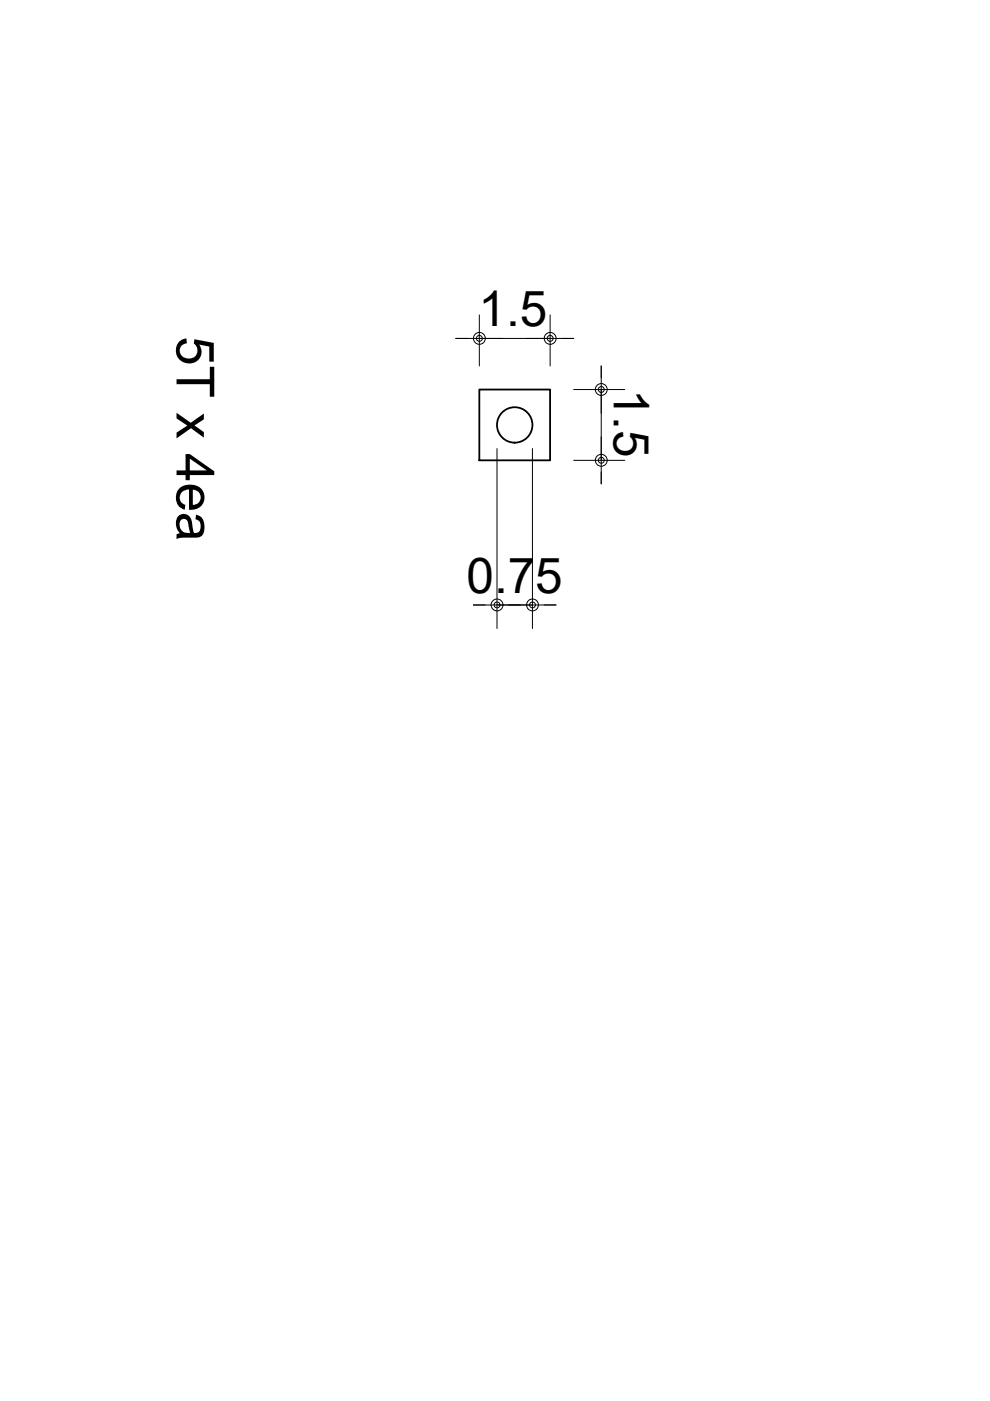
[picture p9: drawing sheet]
<svg xmlns="http://www.w3.org/2000/svg" width="210mm" height="297mm" viewBox="0 0 210 297" stroke-linecap="round" stroke-linejoin="round" font-family="sans-serif">
<defs><g id="words">
<text font-size="11.2" x="37.4" y="71.3" transform="rotate(90 37.4 71.3)">5T x 4ea</text>
<g font-size="10.5">
<text x="101.5" y="69.1">1.5</text>
<text x="130.1" y="82.5" transform="rotate(90 130.1 82.5)">1.5</text>
<text x="98.9" y="125.6">0.75</text>
</g>
</g></defs>
<!-- layer: MAIN -->
<g fill="none" stroke="#000" stroke-width=".38">
<path d="M101.6 82.6h15v15h-15z"/>
<circle cx="109.1" cy="90.1" r="3.8"/>
</g>
<!-- layer: AA-AXIS-DIMS -->
<g fill="none" stroke="#000" stroke-width=".21">
<path d="M96.6 71.8h2.5M101.6 66.8v10.8M101.6 71.8h15M116.6 66.8v10.8M119.1 71.8h2.5M127.5 77.6v2.5M105.4 95.1v38.2M112.9 95.1v38.2M121.6 82.6h10.9M121.6 97.6h10.9M127.5 82.6v15M127.5 100.1v2.5"/>
<path d="M100.4 128.3h2.5M105.4 128.3h7.5M115.4 128.3h2.5"/>
</g>
<!-- layer: 0 -->
<g fill="none" stroke="#000" stroke-width=".21">
<path d="M96.6 71.8h10M111.6 71.8h10M127.5 77.6v10M127.5 92.6v10M100.4 128.3h17.5"/>
<circle cx="101.6" cy="71.7" r="1.26"/>
<circle cx="101.6" cy="71.7" r=".62"/>
<circle cx="116.6" cy="71.7" r=".62"/>
<circle cx="116.6" cy="71.7" r="1.26"/>
<circle cx="127.5" cy="97.6" r="1.26"/>
<circle cx="127.5" cy="97.6" r=".62"/>
<circle cx="127.5" cy="82.6" r=".62"/>
<circle cx="127.5" cy="82.6" r="1.26"/>
<circle cx="105.4" cy="128.3" r="1.26"/>
<circle cx="105.4" cy="128.3" r=".62"/>
<circle cx="112.9" cy="128.3" r=".62"/>
<circle cx="112.9" cy="128.3" r="1.26"/>
</g>
<use href="#words"/>
</svg>
